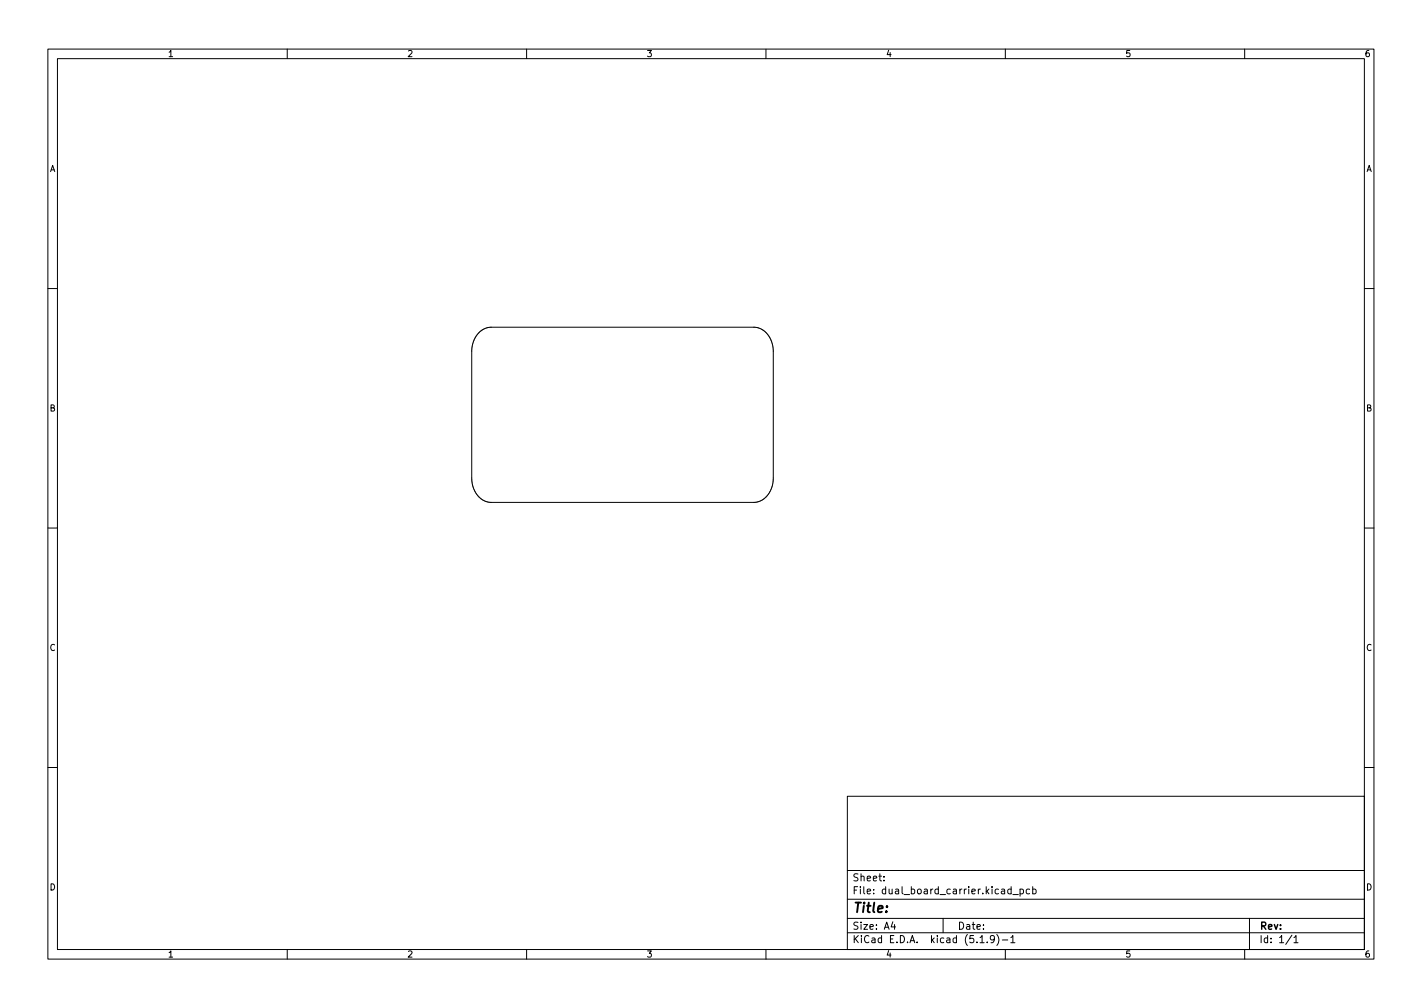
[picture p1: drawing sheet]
<svg xmlns="http://www.w3.org/2000/svg" width="297mm" height="210mm" viewBox="0 0 297 210" stroke-linecap="round" stroke-linejoin="round" font-family="sans-serif">
<defs><g id="words">
<text font-size="2.8" x="178" y="190.6">Title:</text>
<g font-size="2.1">
<text x="178" y="184">Sheet:</text>
<text x="178" y="186.7">File: dual_board_carrier.kicad_pcb</text>
<text x="178" y="196.9">KiCad E.D.A. kicad (5.1.9)-1</text>
<text x="178" y="194.1">Size: A4</text>
<text x="200" y="194.1">Date:</text>
<text x="263" y="194.1">Rev:</text>
<text x="263" y="196.9">Id: 1/1</text>
</g>
<g font-size="1.8">
<text x="35" y="11.9">1</text>
<text x="85" y="11.9">2</text>
<text x="135" y="11.9">3</text>
<text x="185" y="11.9">4</text>
<text x="235" y="11.9">5</text>
<text x="285" y="11.9">6</text>
<text x="10.3" y="35.9">A</text>
<text x="285.3" y="35.9">A</text>
<text x="10.3" y="85.9">B</text>
<text x="285.3" y="85.9">B</text>
<text x="10.3" y="135.9">C</text>
<text x="285.3" y="135.9">C</text>
<text x="10.3" y="185.9">D</text>
<text x="285.3" y="185.9">D</text>
<text x="35" y="199.9">1</text>
<text x="85" y="199.9">2</text>
<text x="135" y="199.9">3</text>
<text x="185" y="199.9">4</text>
<text x="235" y="199.9">5</text>
<text x="285" y="199.9">6</text>
</g>
</g></defs>
<g fill="none" stroke="#000" stroke-width=".21">
<path d="M10 10.2h277v190.1h-277zM12 12.2h273v186.1h-273zM60 10.2v2M110 10.2v2M160 10.2v2M210 10.2v2M260 10.2v2M10 60.2h2M100 69.5l1.2-.9 1.4-.3h54.9a4.7 4.7 0 0 1 4 5.1v26.4a4.7 4.7 0 0 1-4 5.1h-54.9a4.7 4.7 0 0 1-4.1-5.1v-26.4a5.6 5.6 0 0 1 1.5-3.9zM285 60.2h2M10 110.2h2M285 110.2h2"/>
<path d="M10 160.2h2M177 166.3h108v32h-108zM285 160.2h2M60 198.3v2M110 198.3v2M160 198.3v2M177 194.8h108M177 191.8h108M177 187.8h108M177 181.8h108M184.6 183.8v.1M184.6 183v.1"/>
<path d="M186.5 192.5l-.4 1h1M186.9 193v1M197 191.8v3M204.7 195.8l.4-.5v1.5M204.7 196.8h.9M206.2 196.7v.1M207.7 196l-.3 .3-.4-.1-.1-.2 .1-.6 .4-.1 .2 .2a.99 .99 0 0 1-.3 1.3h-.3M208.2 195.1a1.72 1.72 0 0 1 0 2.3M209.4 196.3h1.1M210 198.3v2M211.1 195.8l.5-.5v1.5M211.1 196.8h.9"/>
<path d="M211.2 185.7l-.4-.1-.3 .3 .1 .7h.6M211.2 185.1v1.5M211.6 186.8h1.1M213.1 185.7l.4-.1 .3 .3-.2 .7h-.5M213.1 185.6v1.5M215.1 185.7l-.5-.1-.2 .3 .1 .7h.6M215.7 185.7l.4-.1 .3 .3-.1 .7h-.6M215.7 185.1v1.5M260 198.3v2M261 191.8v6.5M269.9 195.3l-1.3 1.9M270.3 195.8l.4-.5v1.5"/>
<path d="M270.3 196.8h.8"/>
</g>
<use href="#words"/>
</svg>
